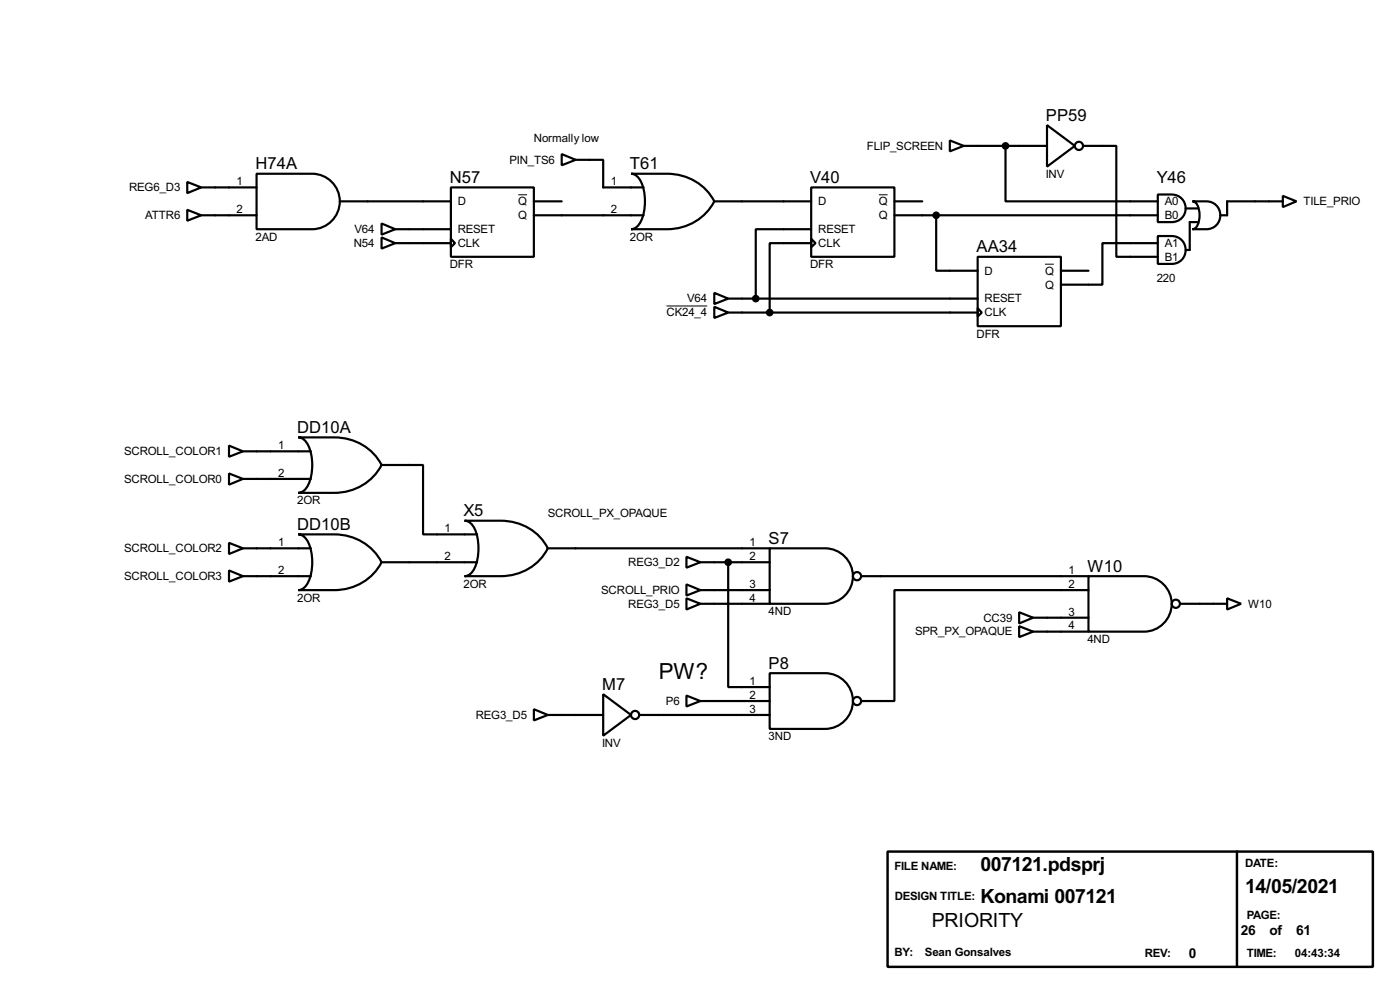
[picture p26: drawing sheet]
<svg xmlns="http://www.w3.org/2000/svg" width="256mm" height="180mm" viewBox="0 0 256 180" stroke-linecap="round" stroke-linejoin="round" font-family="sans-serif">
<defs><g id="words">
<text font-size="4.6" x="120.7" y="124.4">PW?</text>
<g font-size="4">
<text x="179.6" y="159.5">007121.pdsprj</text>
<text x="179.6" y="165.2">Konami 007121</text>
<text x="228.1" y="163.5">14/05/2021</text>
<text x="170.7" y="169.6">PRIORITY</text>
</g>
<g font-size="3.4">
<text x="191.6" y="22.1">PP59</text>
<text x="46.8" y="31">H74A</text>
<text x="82.4" y="33.5">N57</text>
<text x="115.4" y="31">T61</text>
<text x="148.4" y="33.5">V40</text>
<text x="211.9" y="33.5">Y46</text>
<text x="178.9" y="46.2">AA34</text>
<text x="54.5" y="79.3">DD10A</text>
<text x="84.9" y="94.5">X5</text>
<text x="54.5" y="97">DD10B</text>
<text x="140.8" y="99.6">S7</text>
<text x="199.2" y="104.7">W10</text>
<text x="140.8" y="122.4">P8</text>
<text x="110.3" y="126.3">M7</text>
</g>
<g font-size="2.8">
<text x="227.3" y="171.2">26</text>
<text x="232.6" y="171.2">of</text>
<text x="237.5" y="171.2">61</text>
<text x="217.8" y="175.3">0</text>
</g>
<g font-size="2.4">
<text x="93.4" y="30">PIN_TS6</text>
<text x="97.8" y="26.1">Normally low</text>
<text x="158.8" y="27.4">FLIP_SCREEN</text>
<text x="23.7" y="35">REG6_D3</text>
<text x="43.4" y="33.9">1</text>
<text x="111.9" y="33.9">1</text>
<text x="191.6" y="32.6">INV</text>
<text x="26.6" y="40.1">ATTR6</text>
<text x="43.4" y="39">2</text>
<text x="83.9" y="37.6">D</text>
<text x="95" y="37.6">Q</text>
<text x="95" y="40.1">Q</text>
<text x="111.9" y="39">2</text>
<text x="149.9" y="37.6">D</text>
<text x="161" y="37.6">Q</text>
<text x="161" y="40.1">Q</text>
<text x="213.4" y="40.1">B0</text>
<text x="213.4" y="37.6">A0</text>
<text x="238.8" y="37.6">TILE_PRIO</text>
<text x="46.8" y="44.1">2AD</text>
<text x="64.8" y="45.2">N54</text>
<text x="65" y="42.7">V64</text>
<text x="83.9" y="42.7">RESET</text>
<text x="83.9" y="45.2">CLK</text>
<text x="115.4" y="44.1">2OR</text>
<text x="149.9" y="42.7">RESET</text>
<text x="149.9" y="45.2">CLK</text>
<text x="213.4" y="45.2">A1</text>
<text x="213.4" y="47.7">B1</text>
<text x="82.4" y="49.1">DFR</text>
<text x="148.4" y="49.1">DFR</text>
<text x="180.4" y="50.3">D</text>
<text x="191.5" y="50.3">Q</text>
<text x="191.5" y="52.8">Q</text>
<text x="211.9" y="51.7">220</text>
<text x="122.1" y="57.9">CK24_4</text>
<text x="125.9" y="55.4">V64</text>
<text x="180.4" y="55.4">RESET</text>
<text x="180.4" y="57.9">CLK</text>
<text x="178.9" y="61.8">DFR</text>
<text x="22.8" y="83.3">SCROLL_COLOR1</text>
<text x="51" y="82.2">1</text>
<text x="22.8" y="88.4">SCROLL_COLOR0</text>
<text x="51" y="87.3">2</text>
<text x="54.5" y="92.3">2OR</text>
<text x="100.4" y="94.7">SCROLL_PX_OPAQUE</text>
<text x="22.8" y="101.1">SCROLL_COLOR2</text>
<text x="51" y="100">1</text>
<text x="81.5" y="97.4">1</text>
<text x="137.3" y="100">1</text>
<text x="22.8" y="106.2">SCROLL_COLOR3</text>
<text x="51" y="105.1">2</text>
<text x="81.5" y="102.5">2</text>
<text x="84.9" y="107.6">2OR</text>
<text x="115.1" y="103.6">REG3_D2</text>
<text x="137.3" y="102.5">2</text>
<text x="137.3" y="107.6">3</text>
<text x="195.8" y="105.1">1</text>
<text x="195.8" y="107.6">2</text>
<text x="54.5" y="110.1">2OR</text>
<text x="110.2" y="108.7">SCROLL_PRIO</text>
<text x="115.1" y="111.2">REG3_D5</text>
<text x="137.3" y="110.1">4</text>
<text x="140.8" y="112.6">4ND</text>
<text x="180.2" y="113.8">CC39</text>
<text x="195.8" y="112.7">3</text>
<text x="228.7" y="111.2">W10</text>
<text x="167.7" y="116.3">SPR_PX_OPAQUE</text>
<text x="195.8" y="115.2">4</text>
<text x="199.2" y="117.7">4ND</text>
<text x="137.3" y="125.4">1</text>
<text x="87.2" y="131.6">REG3_D5</text>
<text x="122" y="129">P6</text>
<text x="137.3" y="127.9">2</text>
<text x="137.3" y="130.5">3</text>
<text x="110.3" y="136.8">INV</text>
<text x="140.8" y="135.5">3ND</text>
<text x="163.9" y="159.3">FILE NAME:</text>
<text x="228.1" y="158.8">DATE:</text>
<text x="163.9" y="164.7">DESIGN TITLE:</text>
<text x="228.4" y="168.2">PAGE:</text>
<text x="163.9" y="175">BY:</text>
<text x="169.5" y="175">Sean Gonsalves</text>
<text x="209.7" y="175.1">REV:</text>
<text x="228.4" y="175.1">TIME:</text>
<text x="237.2" y="175.1">04:43:34</text>
</g>
</g></defs>
<g fill="none" stroke="#000" stroke-width=".4">
<path d="M34.3 33.3l2.6 1-2.6 1.1zM34.3 38.4l2.6 1-2.6 1zM36.9 34.3h10.1M36.9 39.4h10.1M47 31.8h10.2a5.1 5.1 0 0 1 5.1 5.1 5.1 5.1 0 0 1-5.1 5.1h-10.2zM62.3 36.9h20.3M82.6 34.3h15.2v12.7h-15.2zM97.8 36.9h5.1M97.8 39.4h20.1M102.9 28.2l2.6 1.1-2.6 1zM105.5 29.3h5v5h7.4M115.6 31.8h6.6a9.6 9.6 0 0 1 8.7 5.1 9.6 9.6 0 0 1-8.7 5.1h-6.6a2.22 2.22 0 0 0 1.8-1.5 9 9 0 0 0-.3-7.8l-1-.8z"/>
<path d="M130.9 36.9h17.7M148.6 34.3h15.3v12.7h-15.3zM163.9 36.9h5.1M163.9 39.4h48.2M171.5 39.4v10.2h7.6M174 25.7l2.6 1-2.6 1zM176.6 26.7h15.2M184.2 26.7v10.2h27.9M191.8 22.9l5.1 3.8-5.1 3.8zM198.4 26.7h6.1v20.3h7.6M212.1 35.6h2.6a2.53 2.53 0 0 1 2.5 2.5 2.53 2.53 0 0 1-2.5 2.6h-2.6zM217.2 38.2h2.3"/>
<path d="M218.5 36.9h2.5a2.55 2.55 0 0 1 2.6 2.5 2.55 2.55 0 0 1-2.6 2.6h-2.5a1.42 1.42 0 0 0 1.1-1.3 4.2 4.2 0 0 0-.5-3.5zM235 35.9l2.5 1-2.5 1zM235 36.9h-10.2v2.5h-1.2M69.9 40.9l2.5 1.1-2.5 1zM69.9 43.5l2.5 1-2.5 1zM72.4 42h10.2M72.4 44.5h10.2M82.6 43.7l.8 .8-.8 .8zM130.9 53.6l2.5 1.1-2.5 1zM130.9 56.2l2.5 1-2.5 1zM133.4 54.7h45.7M133.4 57.2h45.7"/>
<path d="M148.6 43.7l.8 .8-.8 .8zM148.6 42h-10.1v12.7M148.6 44.5h-7.6v12.7M179.1 47h15.3v12.7h-15.3zM179.1 56.4l.8 .8-.8 .8zM194.4 49.6h5M212.1 43.2h2.6a2.55 2.55 0 0 1 2.5 2.6 2.55 2.55 0 0 1-2.5 2.5h-2.6zM212.1 44.5h-10.1v7.6h-7.6M219.5 40.7h-1.5v5.1h-.8M42 81.6l2.5 1-2.5 1zM42 86.7l2.5 1-2.5 1zM42 99.4l2.5 1-2.5 1z"/>
<path d="M44.5 82.6h12.5M44.5 87.7h12.5M54.7 80.1h6.6a9.6 9.6 0 0 1 8.6 5 9.6 9.6 0 0 1-8.6 5.1h-6.6a2.22 2.22 0 0 0 1.8-1.5 9 9 0 0 0-.4-7.8l-.9-.7zM54.7 97.8h6.6a9.6 9.6 0 0 1 8.6 5.1 9.6 9.6 0 0 1-8.6 5.1h-6.6a2.22 2.22 0 0 0 1.8-1.5 9.1 9.1 0 0 0-.4-7.8l-.9-.8zM69.9 85.1h7.6v12.7h9.9M85.1 95.3h6.6a9.5 9.5 0 0 1 8.7 5.1 9.5 9.5 0 0 1-8.7 5.1h-6.6a2.2 2.2 0 0 0 1.9-1.5 9.2 9.2 0 0 0-.4-7.8l-.9-.8zM42 104.4l2.5 1.1-2.5 1zM44.5 105.5h12.5M44.5 100.4h12.5M69.9 102.9h17.5M100.4 100.4h40.6M125.8 101.9l2.5 1-2.5 1z"/>
<path d="M125.8 109.5l2.5 1-2.5 1.1zM125.8 107l2.5 1-2.5 1zM128.3 110.5h12.7M128.3 102.9h12.7M128.3 108h12.7M133.4 102.9v22.9h7.6M141 100.4h10.2a5.1 5.1 0 0 1 5.1 5 5.1 5.1 0 0 1-5.1 5.1h-10.2zM157.8 105.5h41.6M186.7 112.1l2.6 1-2.6 1zM186.7 114.6l2.6 1-2.6 1zM189.3 113.1h10.1M189.3 115.6h10.1"/>
<path d="M199.4 105.5h10.2a5.1 5.1 0 0 1 5.1 5 5.1 5.1 0 0 1-5.1 5.1h-10.2zM199.4 108h-35.5v20.3h-6.1M216.2 110.5h8.6M224.8 109.5l2.6 1-2.6 1.1zM97.8 129.8l2.6 1.1-2.6 1zM100.4 130.9h10.1M110.5 127.1l5.1 3.8-5.1 3.8zM117.1 130.9h23.9M125.8 127.3l2.5 1-2.5 1zM128.3 128.3h12.7M141 123.2h10.2a5.1 5.1 0 0 1 5.1 5.1 5.1 5.1 0 0 1-5.1 5.1h-10.2z"/>
<circle cx="197.6" cy="26.7" r=".75"/>
<circle cx="157" cy="105.5" r=".75"/>
<circle cx="215.4" cy="110.5" r=".75"/>
<circle cx="116.3" cy="130.9" r=".75"/>
<circle cx="157" cy="128.3" r=".75"/>
</g>
<path d="M95 35.7h1.6M161 35.7h1.6M122.1 56h7.5M191.5 48.4h1.6" fill="none" stroke="#000" stroke-width=".18"/>
<g fill="#000" stroke="#000" stroke-width=".4">
<circle cx="171.5" cy="39.4" r=".5"/>
<circle cx="184.2" cy="26.7" r=".5"/>
<circle cx="138.4" cy="54.7" r=".5"/>
<circle cx="141" cy="57.2" r=".5"/>
<circle cx="133.4" cy="102.9" r=".5"/>
</g>
<path d="M162.6 155.9h88.9v21.1h-88.9zM226.6 155.9v21.1" fill="none" stroke="#000" stroke-width=".45"/>
<use href="#words"/>
</svg>
